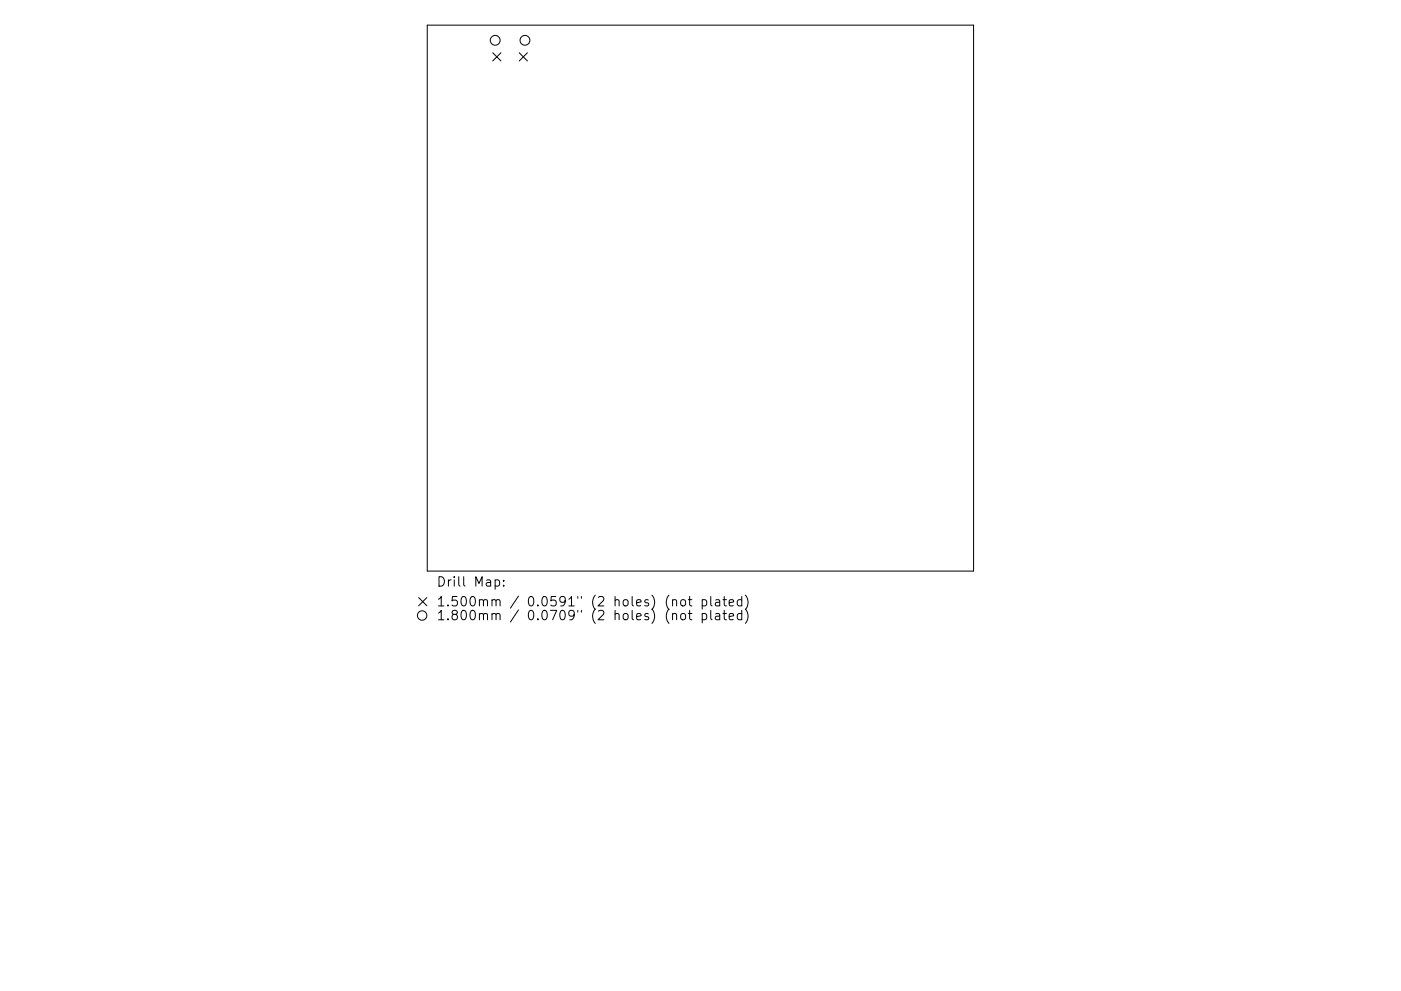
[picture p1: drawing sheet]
<svg xmlns="http://www.w3.org/2000/svg" width="297mm" height="210mm" viewBox="0 0 297 210" stroke-linecap="round" stroke-linejoin="round" font-family="sans-serif">
<defs><g id="words">
<g font-size="2.8">
<text x="92.5" y="124.5">Drill Map:</text>
<text x="92.5" y="128.7">1.500mm / 0.0591&quot; (2 holes) (not plated)</text>
<text x="92.5" y="131.6">1.800mm / 0.0709&quot; (2 holes) (not plated)</text>
</g>
</g></defs>
<g fill="none" stroke="#000" stroke-width=".21">
<path d="M90.6 5.3h115.8v115.9h-115.8zM104.5 11.2l1.7 1.7M106.2 11.2l-1.7 1.7M110.1 11.2l1.7 1.7M111.8 11.2l-1.7 1.7M88.8 126.8l1.7 1.7M90.5 126.8l-1.7 1.7M105 123.1l.6-.1 .3 .4v.6l-.2 .3h-.7M106.8 124.2v.2M106.8 123.1v.2M142.6 127.4l.3-.2 .5 .1 .1 1.3M142.6 130.4a.5 .5 0 0 1 .9 0v1.1"/>
<path d="M144.4 127.4l.3-.2a.54 .54 0 0 1 .7 .4v.6a.54 .54 0 0 1-.6 .4 .54 .54 0 0 1-.5-.4zM144.4 130.4a.54 .54 0 0 1 .5-.2 .54 .54 0 0 1 .5 .3v.6a.54 .54 0 0 1-.6 .4 .54 .54 0 0 1-.5-.4zM145.9 127.2h.8M145.9 130.2h.8M146.2 126.6v1.7l.1 .2 .4 .1M146.2 129.5v1.7l.1 .2 .4 .1M148.9 127.3l.6-.1 .3 .4v.6l-.2 .3h-.7M148.9 130.3l.6-.1 .3 .3v.6l-.2 .3h-.7M148.9 127.2v2M148.9 130.2v2M150.7 126.6v1.7l.3 .3M150.7 129.5v1.7l.3 .3"/>
<path d="M151.7 127.3h.8l.1 1.3M151.7 130.3h.8l.1 1.2M152.6 127.7l-.7 .1a.39 .39 0 0 0-.3 .4 .39 .39 0 0 0 .3 .4l.7-.1M152.6 130.6l-.7 .1a.39 .39 0 0 0-.3 .4 .39 .39 0 0 0 .3 .4l.7-.1M153.3 127.2h.7M153.3 130.2h.7M153.6 126.6v1.7v.2l.4 .1M153.6 129.5v1.7v.2l.4 .1M154.6 127.9l1-.2-.1-.4-.6-.1-.3 .3 .1 1h.8M154.6 130.8l1-.2-.1-.3-.6-.1-.3 .2 .1 1h.8M157.3 127.3l-.6-.1-.4 .4v.6l.2 .3h.8M157.3 130.3l-.6-.1-.4 .3v.6l.2 .3h.8"/>
<path d="M157.3 126.6v2M157.3 129.5v2M158 126.3a2.29 2.29 0 0 1 0 3M158 129.2a2.29 2.29 0 0 1 0 3.1"/>
<circle cx="105" cy="8.6" r="1.04"/>
<circle cx="111.3" cy="8.6" r="1.04"/>
<circle cx="89.5" cy="130.6" r="1"/>
</g>
<use href="#words"/>
</svg>
